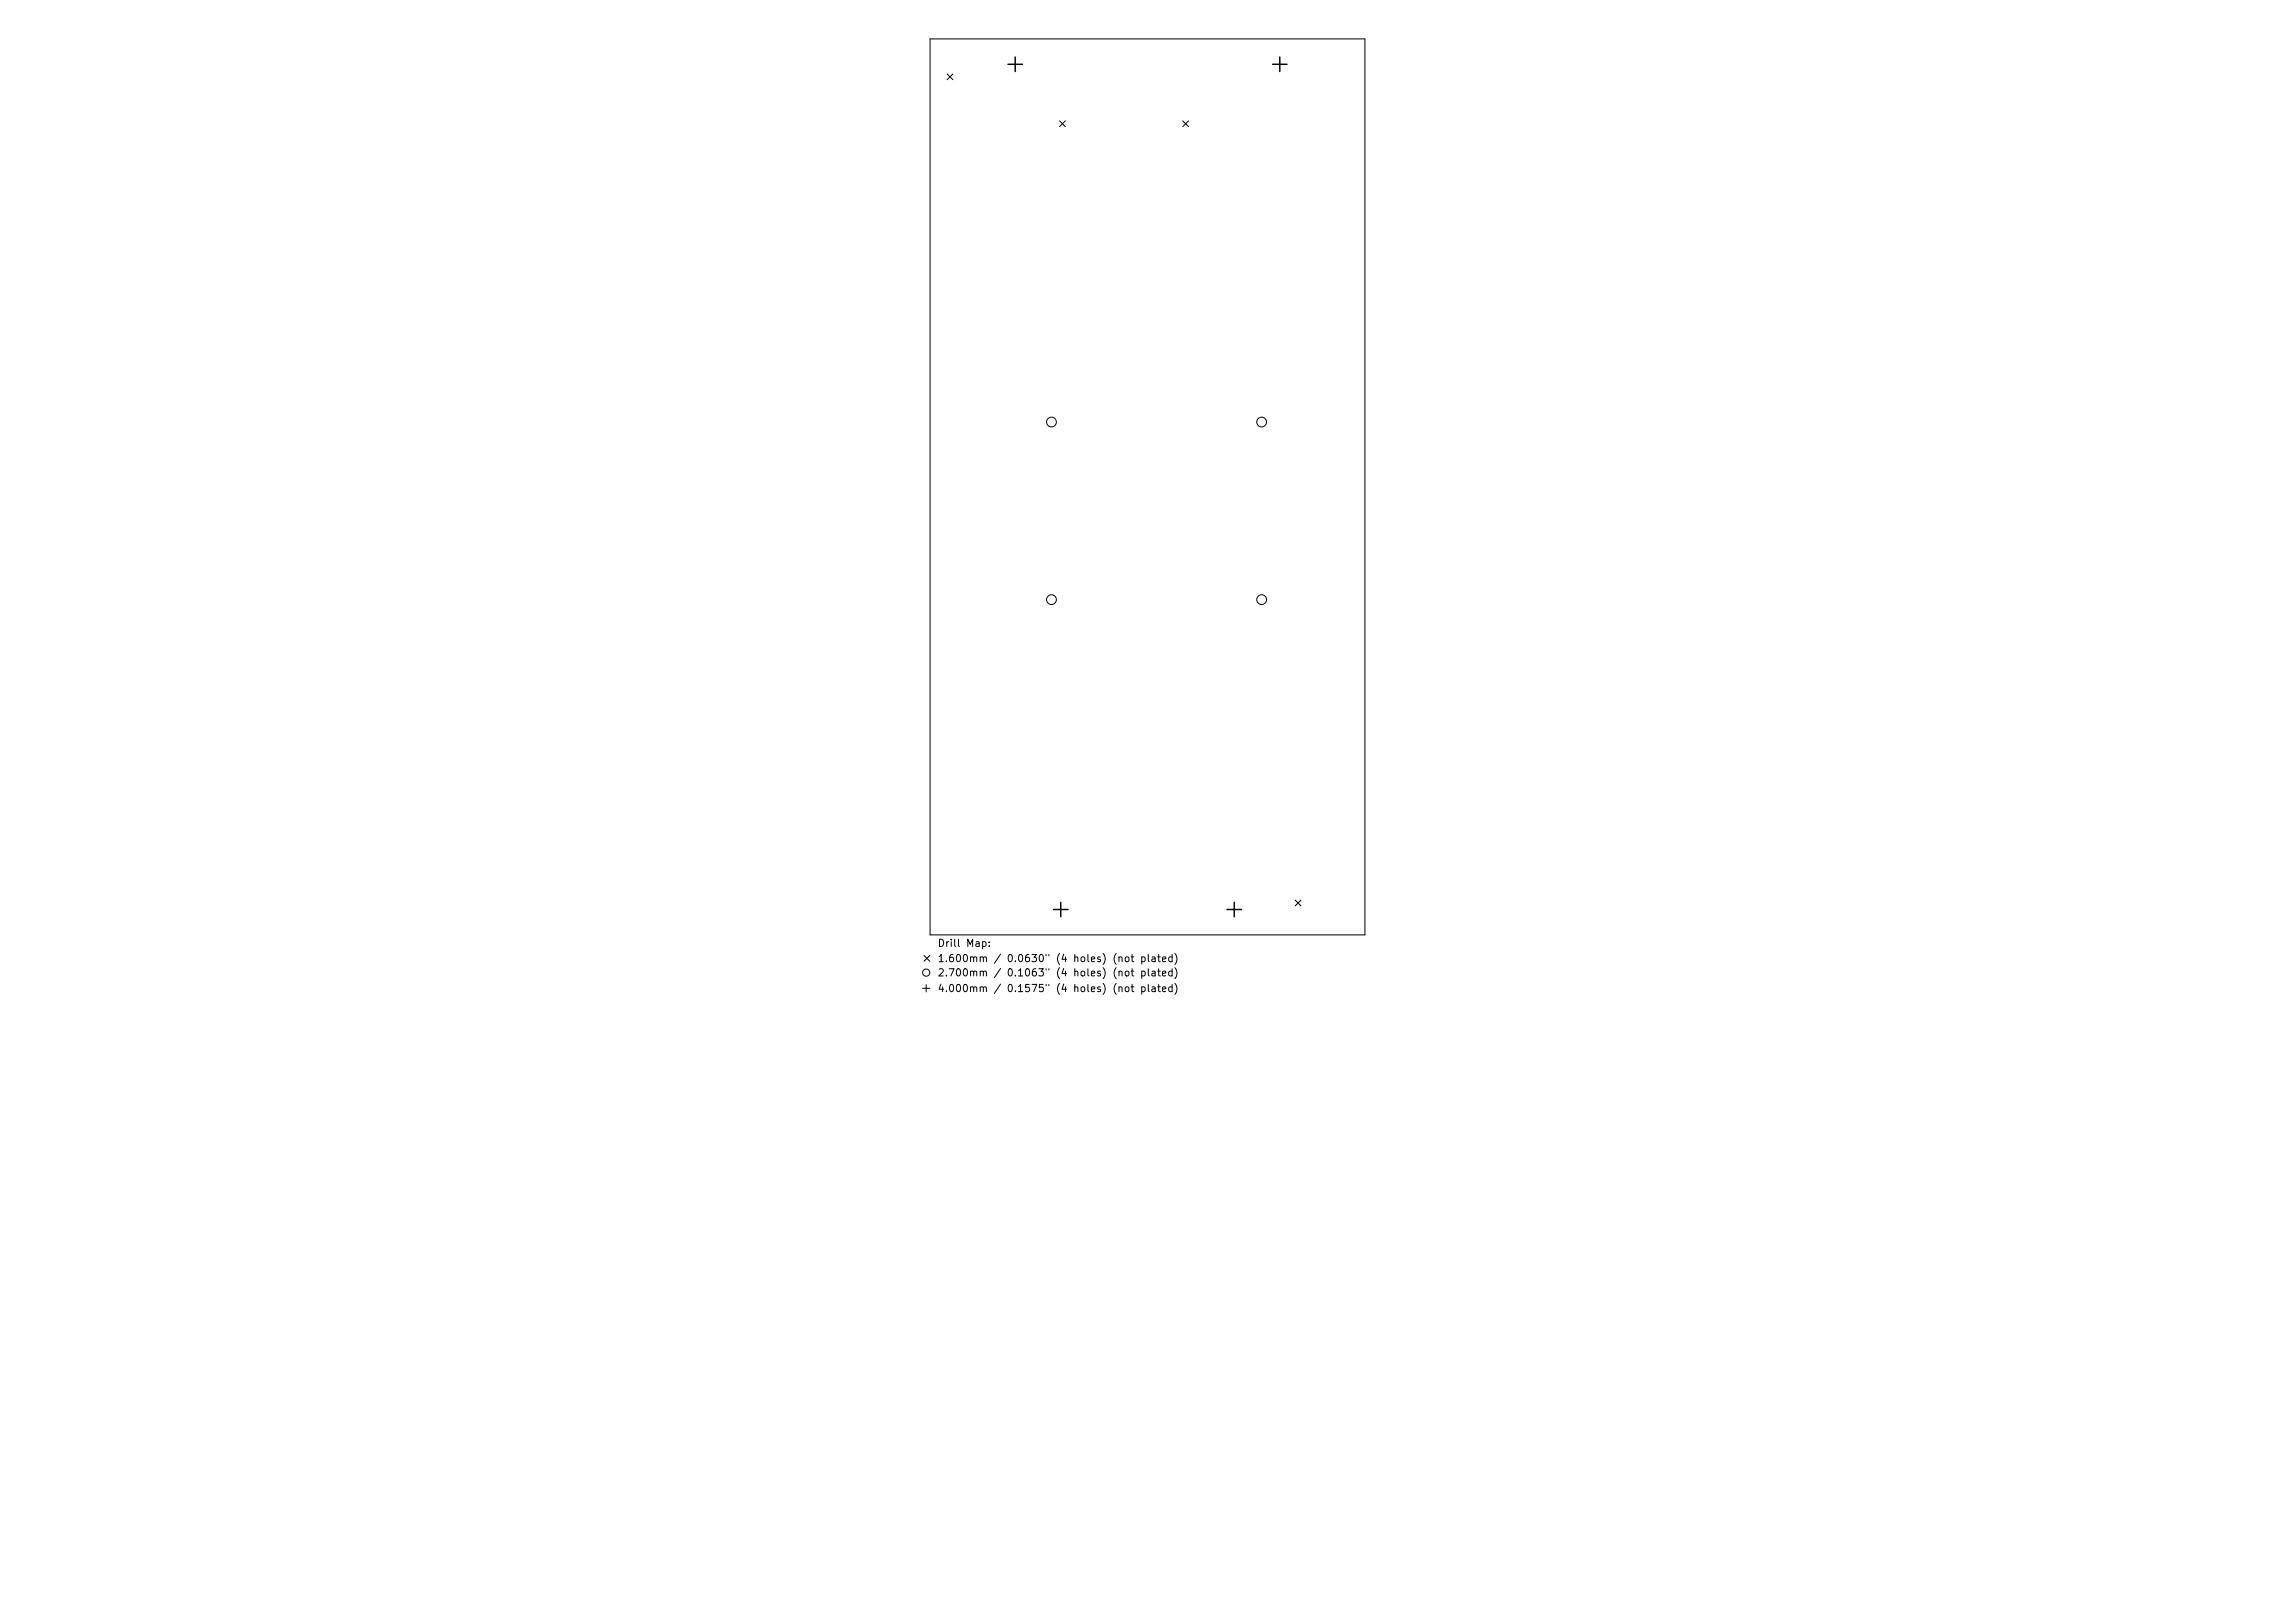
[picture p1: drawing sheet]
<svg xmlns="http://www.w3.org/2000/svg" width="297mm" height="210mm" viewBox="0 0 297 210" stroke-linecap="round" stroke-linejoin="round" font-family="sans-serif">
<defs><g id="words">
<g font-size=".9">
<text x="121.3" y="122.8">Drill Map:</text>
<text x="121.3" y="124.7">1.600mm / 0.0630&quot; (4 holes) (not plated)</text>
<text x="121.3" y="126.6">2.700mm / 0.1063&quot; (4 holes) (not plated)</text>
<text x="121.3" y="128.6">4.000mm / 0.1575&quot; (4 holes) (not plated)</text>
</g>
</g></defs>
<g fill="none" stroke="#000" stroke-width=".13">
<path d="M120.4 5h56.2v116h-56.2zM122.6 9.6l.7 .7M123.3 9.6l-.7 .7M137.1 15.6l.8 .8M137.9 15.6l-.8 .8M153.1 15.6l.7 .8M153.8 15.6l-.7 .8M167.6 116.5l.8 .7M168.4 116.5l-.8 .7M119.4 127.9h.9M119.6 123.6l.7 .8M119.9 127.4v1"/>
<path d="M120.3 123.6l-.7 .8"/>
<circle cx="136.1" cy="54.6" r=".63"/>
<circle cx="163.3" cy="54.6" r=".63"/>
<circle cx="136.1" cy="77.6" r=".63"/>
<circle cx="163.3" cy="77.6" r=".63"/>
<circle cx="119.9" cy="125.8" r=".47"/>
</g>
<path d="M130.4 8.3h1.9M131.4 7.4v1.9M164.7 8.3h1.9M165.6 7.4v1.9M136.3 117.7h1.9M137.3 116.7v1.9M158.8 117.7h1.9M159.7 116.7v1.9" fill="none" stroke="#000" stroke-width=".19"/>
<use href="#words"/>
</svg>
